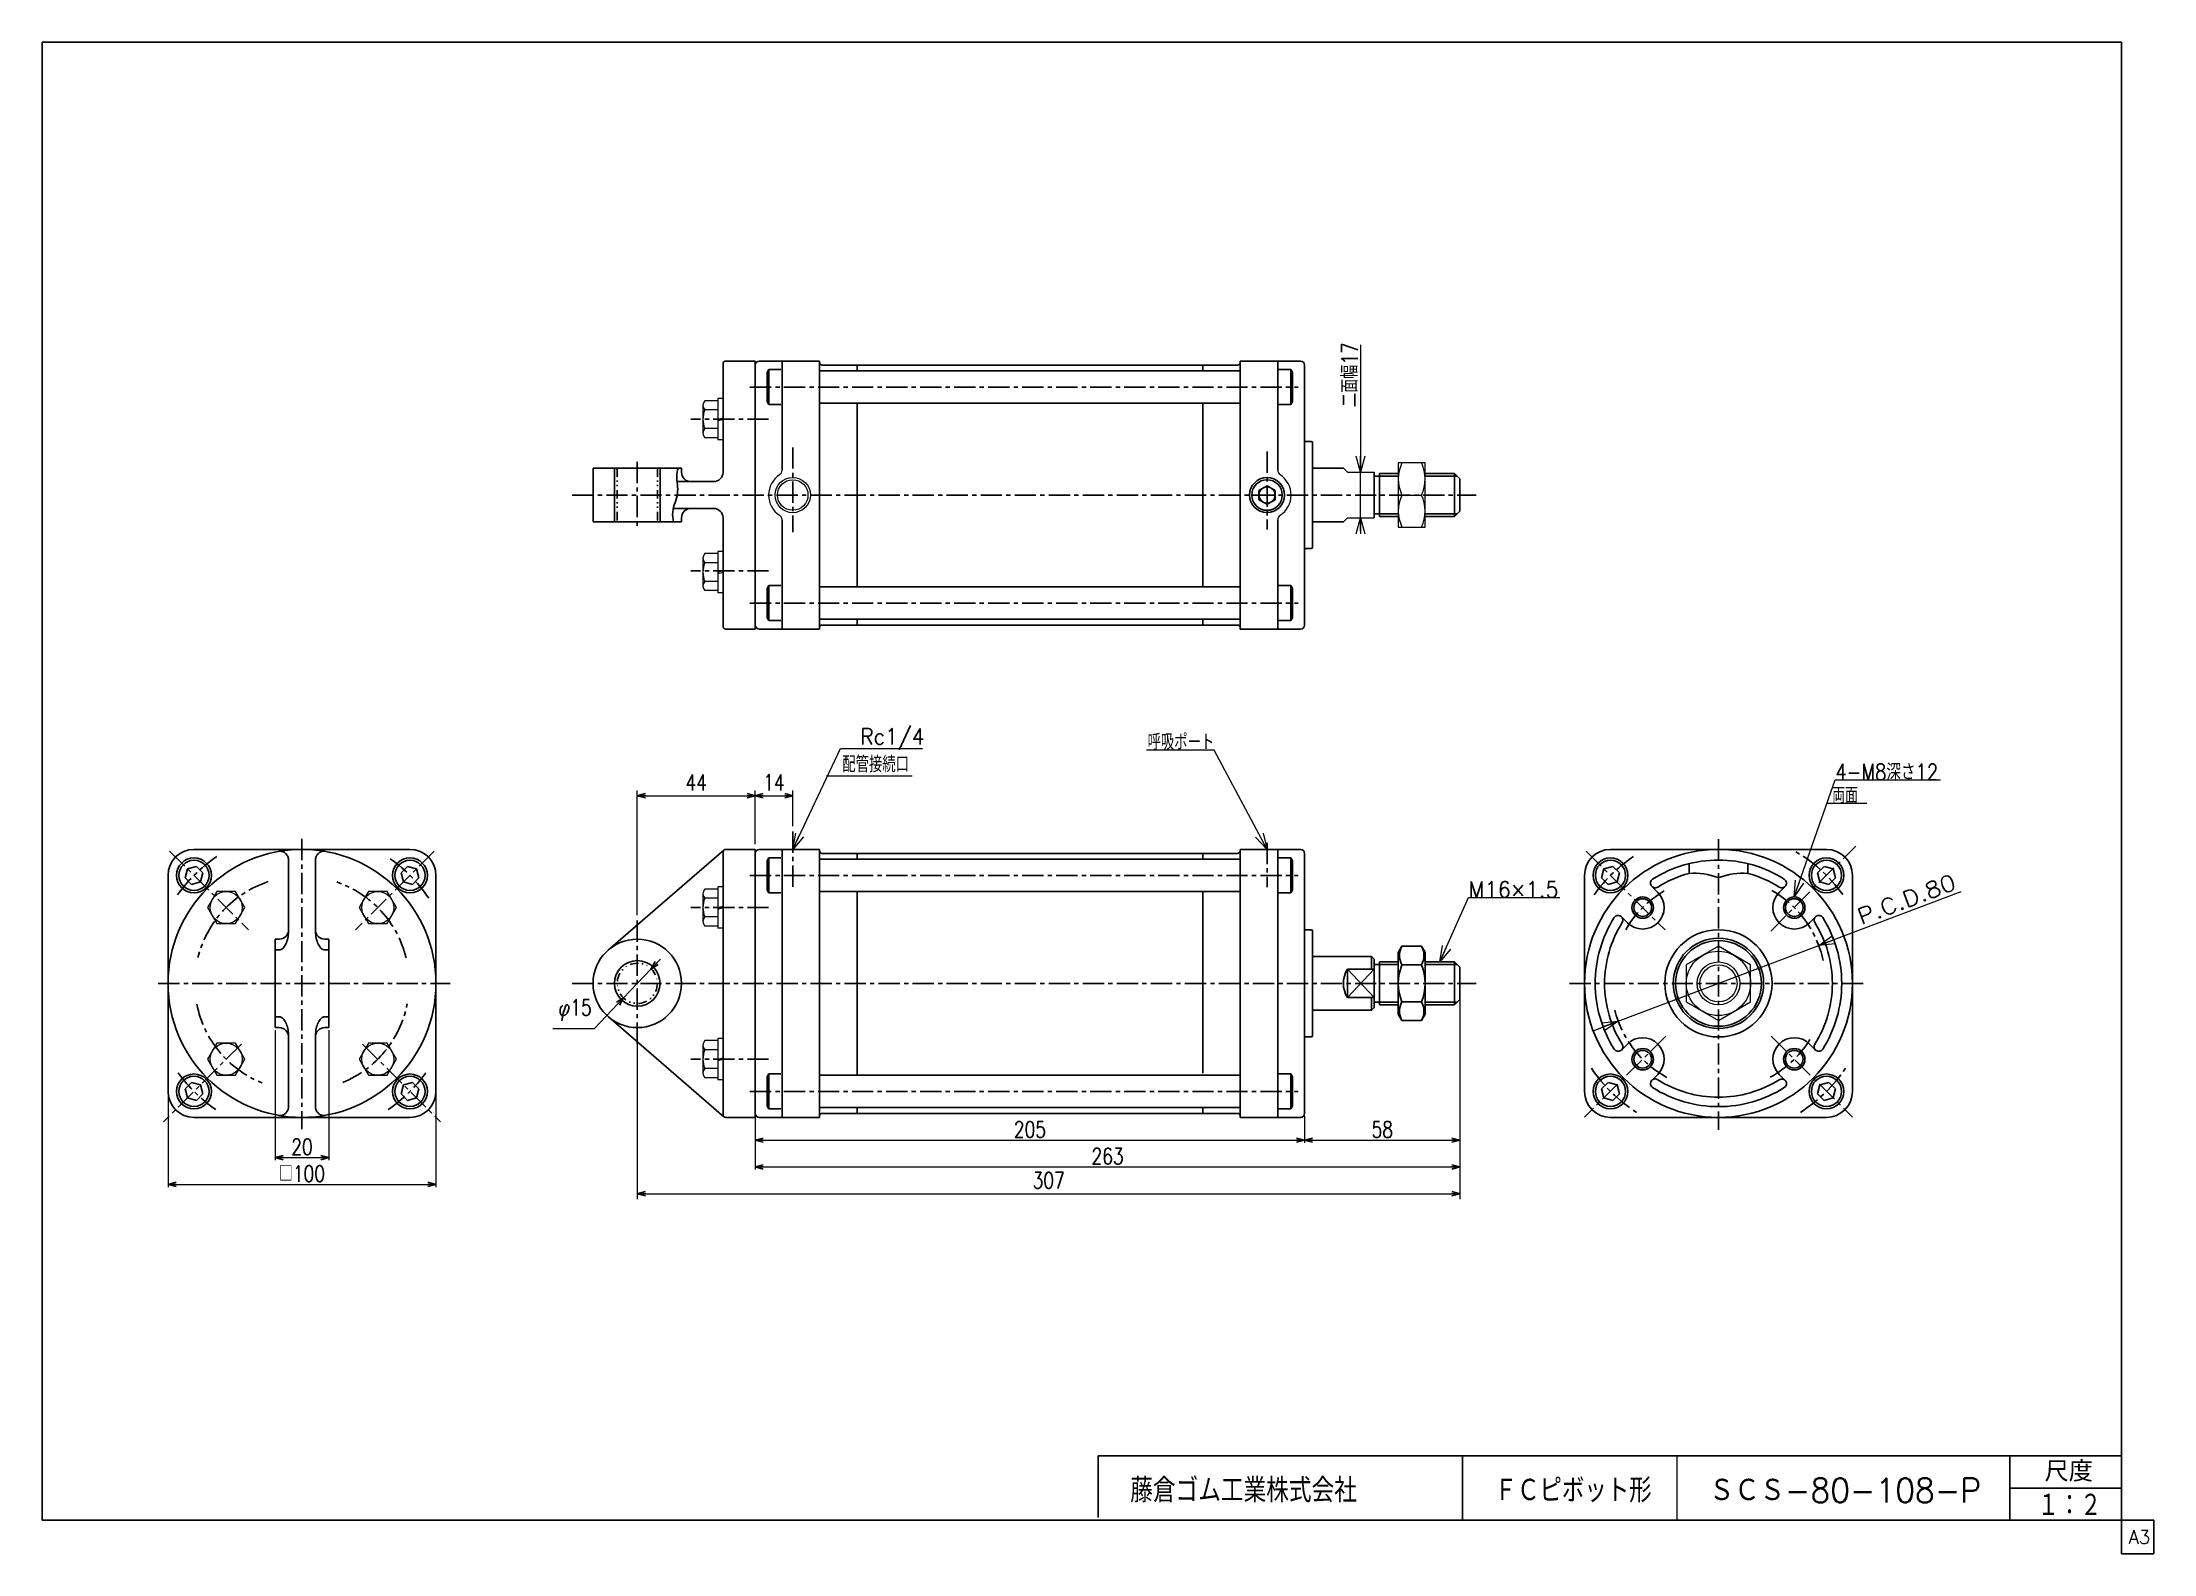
# Model space of a CAD drawing. Header units: millimetres. Extents: x -394 to 394, y -282 to 282.
import ezdxf
from ezdxf.enums import TextEntityAlignment as Align

# ---------------------------------------------------------------- set-up
doc = ezdxf.new("R2010")
doc.units = ezdxf.units.MM
doc.header["$LTSCALE"] = 0.25
doc.linetypes.add('CENTER', pattern=[50.8, 31.75, -6.35, 6.35, -6.35])
doc.linetypes.add('DIVIDE', pattern=[31.75, 12.7, -6.35, 0, -6.35, 0, -6.35])
doc.layers.add('ZUWAKU', color=7, linetype='Continuous')
doc.styles.add('dcStyle0', font='txt.shx', dxfattribs={"width": 0.777778, "bigfont": 'bigfont'})
doc.dimstyles.new('DaDimDiametricStyle', dxfattribs={"dimtxt": 6, "dimasz": 3.000002, "dimexe": 1, "dimexo": 1, "dimgap": 2.674329, "dimtad": 2, "dimtih": 1, "dimtoh": 1, "dimdsep": 46, "dimtxsty": 'dcStyle0', "dimblk1": 'OPEN30', "dimblk2": 'OPEN30', "dimsah": 1, "dimcen": 0.09, "dimclrd": 4, "dimclre": 4, "dimclrt": 4, "dimadec": 0, "dimazin": 2, "dimtfac": 1, "dimtdec": 4, "dimtmove": 0, "dimatfit": 0, "dimfxl": 1, "dimarcsym": 0})
doc.dimstyles.new('DaDimRotatedStyle', dxfattribs={"dimtxt": 6, "dimasz": 3.000002, "dimexe": 1, "dimexo": 1, "dimgap": 1, "dimtad": 3, "dimdsep": 46, "dimtxsty": 'dcStyle0', "dimblk1": 'OPEN30', "dimblk2": 'OPEN30', "dimsah": 1, "dimcen": 0.09, "dimclrd": 4, "dimclre": 4, "dimclrt": 4, "dimadec": 0, "dimazin": 2, "dimtfac": 1, "dimtdec": 4, "dimtmove": 0, "dimatfit": 0, "dimfxl": 1, "dimarcsym": 0})

msp = doc.modelspace()

# ---------------------------------------------------------------- texts
at = {"color": 4, "style": 'dcStyle0'}
for s, width, p, p2 in [('Rc1/4', 0.8, (-88.709, 19.948), (-64.709, 19.948)), ('配管接続口', 0.691667, (-95.432, 9.596), (-70.532, 9.596)), ('4-M8深さ12', 0.761905, (275.153, 6.723), (313.553, 6.723)), ('両面', 0.666667, (273.988, -1.986), (283.588, -1.986))]:
    msp.add_text(s, height=6, dxfattribs=dict(at, width=width)).set_placement(p, p2, align=Align.FIT)
at = {"color": 4, "style": 'dcStyle0', "width": 0.8}
msp.add_text('P.C.D.80', height=6, rotation=20.673938, dxfattribs=at).set_placement((284.856, -47.384), (320.783, -33.827), align=Align.FIT)
at = {"layer": 'ZUWAKU', "color": 4, "style": 'dcStyle0'}
for s, height, width, p, p2 in [('尺度', 7.6, 0.991667, (353.23, -255.06), (371.318, -255.06)), ('藤倉ゴム工業株式会社', 9, 0.783333, (12.025, -262.815), (96.625, -262.815)), ('ＦＣピボット形', 9, 0.775, (148.025, -262.815), (206.615, -262.815)), ('ＳＣＳ-80-108-P', 9, 0.895238, (228.025, -262.815), (329.545, -262.815)), ('１：２', 9, 0.733333, (350.687, -268.396), (374.447, -268.396))]:
    msp.add_text(s, height=height, dxfattribs=dict(at, width=width)).set_placement(p, p2, align=Align.FIT)
at = {"layer": 'ZUWAKU', "color": 7, "style": 'dcStyle0', "width": 0.8}
msp.add_text('A3', height=5, dxfattribs=at).set_placement((384.615, -278.25), (392.615, -278.25), align=Align.FIT)

# ---------------------------------------------------------------- blocks, each defined once
blk = doc.blocks.new('DC_GROUP_Φ80_1')
at = {"color": 4, "linetype": 'Continuous', "lineweight": 18}
for p, q in [((268.98, -55.05), (274.02, -51.43)), ((268.98, -55.05), (274.59, -52.93)), ((275.16, -54.44), (268.98, -55.05))]:
    blk.add_line(p, q, dxfattribs=at)
blk = doc.blocks.new('DC_GROUP_Φ80_2')
at = {"color": 4, "linetype": 'Continuous', "lineweight": 18}
for p, q in [((187.95, -83.91), (194.13, -83.29)), ((194.13, -83.29), (188.52, -85.41)), ((194.13, -83.29), (189.08, -86.92))]:
    blk.add_line(p, q, dxfattribs=at)
blk = doc.blocks.new('DC_GROUP_Φ80_3')
at = {"color": 4, "linetype": 'Continuous', "lineweight": 18}
for p, q in [((259.84, -36.89), (260.31, -30.69)), ((259.84, -36.89), (261.83, -31.23)), ((263.34, -31.76), (259.84, -36.89))]:
    blk.add_line(p, q, dxfattribs=at)
blk = doc.blocks.new('DC_GROUP_Φ80_4')
at = {"color": 4, "linetype": 'Continuous', "lineweight": 18}
for p, q in [((-113.92, -19.17), (-112.8, -13.06)), ((-113.92, -19.17), (-111.35, -13.75)), ((-109.9, -14.44), (-113.92, -19.17))]:
    blk.add_line(p, q, dxfattribs=at)
blk = doc.blocks.new('DC_GROUP_Φ80_5')
at = {"color": 4, "linetype": 'Continuous', "lineweight": 25}
for p, q in [((113.44, -55.32), (112.08, -57.67)), ((112.08, -57.67), (112.08, -80.67)), ((117.08, -55.32), (113.44, -55.32)), ((117.08, -62.24), (113.44, -62.24)), ((117.08, -76.1), (113.44, -76.1)), ((113.44, -83.03), (112.08, -80.67)), ((117.08, -83.03), (113.44, -83.03))]:
    blk.add_line(p, q, dxfattribs=at)
for centre, radius, start, end in [((130.4, -69.17), 18.32, 157.78075, 202.21925), ((119.44, -58.78), 6.93, 150.00001, 209.99999), ((119.44, -79.56), 6.93, 150.00001, 209.99999)]:
    blk.add_arc(centre, radius, start, end, dxfattribs=at)
blk = doc.blocks.new('DC_GROUP_Φ80_6')
at = {"color": 4, "linetype": 'Continuous', "lineweight": 25}
for p, q in [((117.08, -55.32), (120.72, -55.32)), ((117.08, -62.24), (120.72, -62.24)), ((120.72, -55.32), (122.08, -57.67)), ((122.08, -80.67), (122.08, -57.67)), ((117.08, -76.1), (120.72, -76.1)), ((117.08, -83.03), (120.72, -83.03)), ((120.72, -83.03), (122.08, -80.67))]:
    blk.add_line(p, q, dxfattribs=at)
for centre, radius, start, end in [((114.72, -58.78), 6.93, 330.00001, 29.99999), ((103.75, -69.17), 18.32, 337.78075, 22.21925), ((114.72, -79.56), 6.93, 330.00001, 29.99999)]:
    blk.add_arc(centre, radius, start, end, dxfattribs=at)
blk = doc.blocks.new('DC_GROUP_Φ80_8')
at = {"color": 4, "linetype": 'Continuous', "lineweight": 18}
for p, q in [((127.58, -61.17), (128.55, -55.04)), ((127.58, -61.17), (130.02, -55.69)), ((131.49, -56.35), (127.58, -61.17))]:
    blk.add_line(p, q, dxfattribs=at)
blk = doc.blocks.new('DC_GROUP_Φ80_7')
at = {"color": 4, "linetype": 'Continuous', "lineweight": 13}
for p, q in [((127.58, -61.17), (138.3, -37.13)), ((138.3, -37.13), (172.29, -37.13))]:
    blk.add_line(p, q, dxfattribs=at)
at = {"linetype": 'Continuous'}
blk.add_blockref('DC_GROUP_Φ80_8', (0, 0), dxfattribs=at)
at = {"color": 4, "style": 'dcStyle0', "width": 0.777778}
blk.add_text('M16×1.5', height=6, dxfattribs=at).set_placement((138.3, -37.13), (171.9, -37.13), align=Align.FIT)
blk = doc.blocks.new('DC_GROUP_Φ80_9')
at = {"color": 4, "linetype": 'Continuous', "lineweight": 25}
for p, q in [((188.8, -26.42), (187.9, -29.77)), ((187.9, -29.77), (190.35, -32.22)), ((192.14, -25.53), (188.8, -26.42)), ((190.35, -32.22), (193.7, -31.32)), ((194.59, -27.98), (192.14, -25.53)), ((193.7, -31.32), (194.59, -27.98))]:
    blk.add_line(p, q, dxfattribs=at)
for radius in [6.5, 5.63]:
    blk.add_circle((191.25, -28.87), radius, dxfattribs=at)
blk = doc.blocks.new('DC_GROUP_Φ80_10')
at = {"color": 4, "linetype": 'Continuous', "lineweight": 25}
for p, q in [((270.96, -25.52), (268.51, -27.97)), ((268.51, -27.97), (269.41, -31.32)), ((269.41, -31.32), (272.75, -32.22)), ((274.31, -26.42), (270.96, -25.52)), ((272.75, -32.22), (275.2, -29.77)), ((275.2, -29.77), (274.31, -26.42))]:
    blk.add_line(p, q, dxfattribs=at)
for radius in [6.5, 5.63]:
    blk.add_circle((271.86, -28.87), radius, dxfattribs=at)
blk = doc.blocks.new('DC_GROUP_Φ80_11')
at = {"color": 4, "linetype": 'Continuous', "lineweight": 25}
for p, q in [((269.41, -107.03), (268.52, -110.37)), ((272.76, -106.13), (269.41, -107.03)), ((275.21, -108.58), (272.76, -106.13)), ((274.31, -111.93), (275.21, -108.58)), ((268.52, -110.37), (270.97, -112.82)), ((270.97, -112.82), (274.31, -111.93))]:
    blk.add_line(p, q, dxfattribs=at)
for radius in [6.5, 5.63]:
    blk.add_circle((271.86, -109.48), radius, dxfattribs=at)
blk = doc.blocks.new('DC_GROUP_Φ80_12')
at = {"color": 4, "linetype": 'Continuous', "lineweight": 13}
for p, q in [((231.55, -55.32), (219.55, -62.24)), ((219.55, -62.24), (219.55, -76.1)), ((243.55, -62.24), (231.55, -55.32)), ((243.55, -76.1), (243.55, -62.24)), ((219.55, -76.1), (231.55, -83.03)), ((231.55, -83.03), (243.55, -76.1))]:
    blk.add_line(p, q, dxfattribs=at)
for radius in [12, 8, 6.92]:
    blk.add_circle((231.55, -69.17), radius, dxfattribs=at)
blk = doc.blocks.new('DC_GROUP_Φ80_13')
at = {"color": 4, "linetype": 'Continuous', "lineweight": 13}
for p, q in [((122.08, 125.05), (112.08, 125.05)), ((112.08, 125.05), (112.08, 101.05)), ((122.08, 101.05), (122.08, 125.05)), ((113.43, 113.05), (120.72, 113.05)), ((112.08, 101.05), (122.08, 101.05))]:
    blk.add_line(p, q, dxfattribs=at)
for centre, start, end in [((125.96, 119.05), 154.41023, 205.58977), ((108.19, 119.05), 334.41023, 25.58977), ((125.96, 107.05), 154.41023, 205.58977), ((108.19, 107.05), 334.41023, 25.58977)]:
    blk.add_arc(centre, 13.89, start, end, dxfattribs=at)
blk = doc.blocks.new('DC_GROUP_Φ80_15')
at = {"color": 4, "linetype": 'Continuous', "lineweight": 18}
for p, q in [((97.92, 121.55), (96.31, 127.55)), ((99.53, 127.55), (97.92, 121.55)), ((97.92, 121.55), (97.92, 127.55))]:
    blk.add_line(p, q, dxfattribs=at)
blk = doc.blocks.new('DC_GROUP_Φ80_16')
at = {"color": 4, "linetype": 'Continuous', "lineweight": 18}
for p, q in [((96.31, 98.55), (97.92, 104.55)), ((97.92, 104.55), (99.53, 98.55)), ((97.92, 104.55), (97.92, 98.55))]:
    blk.add_line(p, q, dxfattribs=at)
blk = doc.blocks.new('DC_GROUP_Φ80_14')
at = {"color": 4, "linetype": 'Continuous', "lineweight": 13}
for p, q in [((97.92, 169.07), (97.92, 121.55)), ((97.92, 104.55), (97.92, 121.55)), ((97.92, 99.55), (97.92, 104.55))]:
    blk.add_line(p, q, dxfattribs=at)
at = {"linetype": 'Continuous'}
for name in ['DC_GROUP_Φ80_15', 'DC_GROUP_Φ80_16']:
    blk.add_blockref(name, (0, 0), dxfattribs=at)
at = {"color": 4, "style": 'dcStyle0', "width": 0.714286}
blk.add_text('二面幅17', height=6, rotation=90, dxfattribs=at).set_placement((96.92, 145.9), (96.92, 169.9), align=Align.FIT)
blk = doc.blocks.new('DC_GROUP_Φ80_17')
at = {"color": 4, "linetype": 'Continuous', "lineweight": 25}
for p, q in [((-339.81, -26.42), (-340.71, -29.77)), ((-340.71, -29.77), (-338.26, -32.22)), ((-336.47, -25.53), (-339.81, -26.42)), ((-338.26, -32.22), (-334.91, -31.32)), ((-334.02, -27.98), (-336.47, -25.53)), ((-334.91, -31.32), (-334.02, -27.98))]:
    blk.add_line(p, q, dxfattribs=at)
for radius in [6.5, 5.63]:
    blk.add_circle((-337.36, -28.87), radius, dxfattribs=at)
blk = doc.blocks.new('DC_GROUP_Φ80_18')
at = {"color": 4, "linetype": 'Continuous', "lineweight": 25}
for p, q in [((-260.11, -27.98), (-257.66, -25.53)), ((-259.21, -31.32), (-260.11, -27.98)), ((-255.87, -32.22), (-259.21, -31.32)), ((-257.66, -25.53), (-254.31, -26.42)), ((-253.42, -29.77), (-255.87, -32.22)), ((-254.31, -26.42), (-253.42, -29.77))]:
    blk.add_line(p, q, dxfattribs=at)
for radius in [6.5, 5.63]:
    blk.add_circle((-256.76, -28.87), radius, dxfattribs=at)
blk = doc.blocks.new('DC_GROUP_Φ80_19')
at = {"color": 4, "linetype": 'Continuous', "lineweight": 25}
for p, q in [((-338.26, -106.13), (-340.71, -108.58)), ((-340.71, -108.58), (-339.82, -111.93)), ((-334.92, -107.03), (-338.26, -106.13)), ((-334.02, -110.37), (-334.92, -107.03)), ((-339.82, -111.93), (-336.47, -112.82)), ((-336.47, -112.82), (-334.02, -110.37))]:
    blk.add_line(p, q, dxfattribs=at)
for radius in [6.5, 5.63]:
    blk.add_circle((-337.37, -109.48), radius, dxfattribs=at)
blk = doc.blocks.new('DC_GROUP_Φ80_20')
at = {"color": 4, "linetype": 'Continuous', "lineweight": 25}
for p, q in [((-260.1, -110.37), (-259.21, -107.03)), ((-259.21, -107.03), (-255.86, -106.13)), ((-255.86, -106.13), (-253.41, -108.58)), ((-253.41, -108.58), (-254.31, -111.93)), ((-257.65, -112.82), (-260.1, -110.37)), ((-254.31, -111.93), (-257.65, -112.82))]:
    blk.add_line(p, q, dxfattribs=at)
for radius in [6.5, 5.63]:
    blk.add_circle((-256.76, -109.48), radius, dxfattribs=at)
blk = doc.blocks.new('DC_GROUP_Φ80_21')
at = {"color": 4, "linetype": 'Continuous', "lineweight": 25}
for p, q in [((-303.55, -55.33), (-303.31, -54.93)), ((-303.31, -54.93), (-303.09, -54.49)), ((-303.09, -54.49), (-302.88, -54)), ((-302.88, -54), (-302.7, -53.48)), ((-302.7, -53.48), (-302.53, -52.93)), ((-302.53, -52.93), (-302.39, -52.35)), ((-302.39, -52.35), (-302.27, -51.74)), ((-302.27, -51.74), (-302.18, -51.12)), ((-302.18, -51.12), (-302.12, -50.48)), ((-302.12, -50.48), (-302.08, -49.83)), ((-302.08, -49.83), (-302.06, -49.17)), ((-305.56, -56.69), (-305.26, -56.66)), ((-305.26, -56.66), (-304.95, -56.57)), ((-304.95, -56.57), (-304.66, -56.43)), ((-304.66, -56.43), (-304.37, -56.23)), ((-304.37, -56.23), (-304.08, -55.98)), ((-304.08, -55.98), (-303.81, -55.68)), ((-303.81, -55.68), (-303.55, -55.33))]:
    blk.add_line(p, q, dxfattribs=at)
blk = doc.blocks.new('DC_GROUP_Φ80_22')
at = {"color": 4, "linetype": 'Continuous', "lineweight": 25}
for p, q in [((-303.88, -118.16), (-304.12, -118.27)), ((-303.65, -118.03), (-303.88, -118.16)), ((-303.42, -117.87), (-303.65, -118.03)), ((-303.21, -117.69), (-303.42, -117.87)), ((-303.02, -117.49), (-303.21, -117.69)), ((-302.83, -117.27), (-303.02, -117.49)), ((-302.67, -117.04), (-302.83, -117.27)), ((-302.52, -116.79), (-302.67, -117.04)), ((-302.39, -116.53), (-302.52, -116.79)), ((-302.28, -116.26), (-302.39, -116.53)), ((-302.19, -115.98), (-302.28, -116.26)), ((-302.12, -115.69), (-302.19, -115.98)), ((-302.08, -115.4), (-302.12, -115.69)), ((-302.06, -115.2), (-302.08, -115.4)), ((-305.39, -118.47), (-305.56, -118.44)), ((-305.13, -118.48), (-305.39, -118.47)), ((-304.88, -118.47), (-305.13, -118.48)), ((-304.62, -118.43), (-304.88, -118.47)), ((-304.37, -118.36), (-304.62, -118.43)), ((-304.12, -118.27), (-304.37, -118.36))]:
    blk.add_line(p, q, dxfattribs=at)
blk = doc.blocks.new('DC_GROUP_Φ80_23')
at = {"color": 4, "linetype": 'Continuous', "lineweight": 25}
for p, q in [((-305.56, -81.66), (-305.26, -81.69)), ((-305.26, -81.69), (-304.95, -81.77)), ((-304.95, -81.77), (-304.66, -81.91)), ((-304.66, -81.91), (-304.37, -82.11)), ((-304.37, -82.11), (-304.08, -82.36)), ((-304.08, -82.36), (-303.81, -82.66)), ((-303.81, -82.66), (-303.55, -83.02)), ((-303.55, -83.02), (-303.31, -83.42)), ((-303.31, -83.42), (-303.09, -83.86)), ((-303.09, -83.86), (-302.88, -84.34)), ((-302.88, -84.34), (-302.7, -84.86)), ((-302.7, -84.86), (-302.53, -85.41)), ((-302.53, -85.41), (-302.39, -86)), ((-302.39, -86), (-302.27, -86.6)), ((-302.27, -86.6), (-302.18, -87.23)), ((-302.18, -87.23), (-302.12, -87.87)), ((-302.12, -87.87), (-302.08, -88.52)), ((-302.08, -88.52), (-302.06, -89.17))]:
    blk.add_line(p, q, dxfattribs=at)
blk = doc.blocks.new('DC_GROUP_Φ80_24')
at = {"color": 4, "linetype": 'Continuous', "lineweight": 25}
for p, q in [((-292.05, -49.83), (-292.06, -49.17)), ((-292.01, -50.48), (-292.05, -49.83)), ((-291.94, -51.12), (-292.01, -50.48)), ((-291.85, -51.74), (-291.94, -51.12)), ((-291.73, -52.35), (-291.85, -51.74)), ((-291.59, -52.93), (-291.73, -52.35)), ((-291.43, -53.48), (-291.59, -52.93)), ((-291.24, -54), (-291.43, -53.48)), ((-291.04, -54.49), (-291.24, -54)), ((-290.81, -54.93), (-291.04, -54.49)), ((-290.57, -55.33), (-290.81, -54.93)), ((-290.31, -55.68), (-290.57, -55.33)), ((-290.04, -55.98), (-290.31, -55.68)), ((-289.76, -56.23), (-290.04, -55.98)), ((-289.47, -56.43), (-289.76, -56.23)), ((-289.17, -56.57), (-289.47, -56.43)), ((-288.87, -56.66), (-289.17, -56.57)), ((-288.56, -56.69), (-288.87, -56.66))]:
    blk.add_line(p, q, dxfattribs=at)
blk = doc.blocks.new('DC_GROUP_Φ80_25')
at = {"color": 4, "linetype": 'Continuous', "lineweight": 25}
for p, q in [((-292.06, -115.2), (-292.05, -115.4)), ((-292.05, -115.4), (-292, -115.69)), ((-292, -115.69), (-291.93, -115.98)), ((-291.93, -115.98), (-291.84, -116.26)), ((-291.84, -116.26), (-291.73, -116.53)), ((-291.73, -116.53), (-291.6, -116.79)), ((-291.6, -116.79), (-291.46, -117.04)), ((-291.46, -117.04), (-291.29, -117.27)), ((-291.29, -117.27), (-291.11, -117.49)), ((-291.11, -117.49), (-290.91, -117.69)), ((-290.91, -117.69), (-290.7, -117.87)), ((-290.7, -117.87), (-290.48, -118.03)), ((-290.48, -118.03), (-290.24, -118.16)), ((-290.24, -118.16), (-290, -118.27)), ((-290, -118.27), (-289.76, -118.36)), ((-289.76, -118.36), (-289.5, -118.43)), ((-289.5, -118.43), (-289.25, -118.47)), ((-289.25, -118.47), (-288.99, -118.48)), ((-288.99, -118.48), (-288.74, -118.47)), ((-288.74, -118.47), (-288.56, -118.44))]:
    blk.add_line(p, q, dxfattribs=at)
blk = doc.blocks.new('DC_GROUP_Φ80_26')
at = {"color": 4, "linetype": 'Continuous', "lineweight": 25}
for p, q in [((-291.85, -86.6), (-291.94, -87.23)), ((-291.73, -86), (-291.85, -86.6)), ((-291.59, -85.41), (-291.73, -86)), ((-291.43, -84.86), (-291.59, -85.41)), ((-291.24, -84.34), (-291.43, -84.86)), ((-291.04, -83.86), (-291.24, -84.34)), ((-290.81, -83.42), (-291.04, -83.86)), ((-290.57, -83.02), (-290.81, -83.42)), ((-290.31, -82.66), (-290.57, -83.02)), ((-290.04, -82.36), (-290.31, -82.66)), ((-289.76, -82.11), (-290.04, -82.36)), ((-289.47, -81.91), (-289.76, -82.11)), ((-289.17, -81.77), (-289.47, -81.91)), ((-288.87, -81.69), (-289.17, -81.77)), ((-288.56, -81.66), (-288.87, -81.69)), ((-292.05, -88.52), (-292.06, -89.17)), ((-292.01, -87.87), (-292.05, -88.52)), ((-291.94, -87.23), (-292.01, -87.87))]:
    blk.add_line(p, q, dxfattribs=at)
blk = doc.blocks.new('DC_GROUP_Φ80_27')
at = {"color": 4, "linetype": 'Continuous', "lineweight": 25}
for p, q in [((-305.39, -19.88), (-305.56, -19.9)), ((-305.13, -19.87), (-305.39, -19.88)), ((-304.88, -19.88), (-305.13, -19.87)), ((-304.62, -19.92), (-304.88, -19.88)), ((-304.37, -19.98), (-304.62, -19.92)), ((-304.12, -20.07), (-304.37, -19.98)), ((-303.88, -20.18), (-304.12, -20.07)), ((-303.65, -20.32), (-303.88, -20.18)), ((-303.42, -20.48), (-303.65, -20.32)), ((-303.21, -20.66), (-303.42, -20.48)), ((-303.02, -20.86), (-303.21, -20.66)), ((-302.83, -21.07), (-303.02, -20.86)), ((-302.67, -21.31), (-302.83, -21.07)), ((-302.52, -21.55), (-302.67, -21.31)), ((-302.39, -21.82), (-302.52, -21.55)), ((-302.28, -22.09), (-302.39, -21.82)), ((-302.19, -22.37), (-302.28, -22.09)), ((-302.12, -22.66), (-302.19, -22.37)), ((-302.08, -22.95), (-302.12, -22.66)), ((-302.06, -23.15), (-302.08, -22.95))]:
    blk.add_line(p, q, dxfattribs=at)
blk = doc.blocks.new('DC_GROUP_Φ80_28')
at = {"color": 4, "linetype": 'Continuous', "lineweight": 25}
for p, q in [((-292.06, -23.15), (-292.05, -22.95)), ((-292.05, -22.95), (-292, -22.66)), ((-292, -22.66), (-291.93, -22.37)), ((-291.93, -22.37), (-291.84, -22.09)), ((-291.84, -22.09), (-291.73, -21.82)), ((-291.73, -21.82), (-291.6, -21.55)), ((-291.6, -21.55), (-291.46, -21.31)), ((-291.46, -21.31), (-291.29, -21.07)), ((-291.29, -21.07), (-291.11, -20.86)), ((-291.11, -20.86), (-290.91, -20.66)), ((-290.91, -20.66), (-290.7, -20.48)), ((-290.7, -20.48), (-290.48, -20.32)), ((-290.48, -20.32), (-290.24, -20.18)), ((-290.24, -20.18), (-290, -20.07)), ((-290, -20.07), (-289.76, -19.98)), ((-289.76, -19.98), (-289.5, -19.92)), ((-289.5, -19.92), (-289.25, -19.88)), ((-289.25, -19.88), (-288.99, -19.87)), ((-288.99, -19.87), (-288.74, -19.88)), ((-288.74, -19.88), (-288.56, -19.9))]:
    blk.add_line(p, q, dxfattribs=at)
blk = doc.blocks.new('DC_GROUP_Φ80_29')
at = {"color": 4, "linetype": 'Continuous', "lineweight": 13}
for p, q in [((-328.81, -34.89), (-332.27, -40.89)), ((-321.88, -34.89), (-328.81, -34.89)), ((-318.42, -40.89), (-321.88, -34.89)), ((-332.27, -40.89), (-328.81, -46.89)), ((-328.81, -46.89), (-321.88, -46.89)), ((-321.88, -46.89), (-318.42, -40.89))]:
    blk.add_line(p, q, dxfattribs=at)
blk.add_circle((-325.35, -40.89), 6, dxfattribs=at)
blk = doc.blocks.new('DC_GROUP_Φ80_30')
at = {"color": 4, "linetype": 'Continuous', "lineweight": 13}
for p, q in [((-272.24, -34.89), (-275.71, -40.89)), ((-265.31, -34.89), (-272.24, -34.89)), ((-261.85, -40.89), (-265.31, -34.89)), ((-275.71, -40.89), (-272.24, -46.89)), ((-272.24, -46.89), (-265.31, -46.89)), ((-265.31, -46.89), (-261.85, -40.89))]:
    blk.add_line(p, q, dxfattribs=at)
blk.add_circle((-268.78, -40.89), 6, dxfattribs=at)
blk = doc.blocks.new('DC_GROUP_Φ80_31')
at = {"color": 4, "linetype": 'Continuous', "lineweight": 13}
for p, q in [((-272.24, -91.46), (-275.71, -97.46)), ((-265.31, -91.46), (-272.24, -91.46)), ((-261.85, -97.46), (-265.31, -91.46)), ((-275.71, -97.46), (-272.24, -103.46)), ((-265.31, -103.46), (-261.85, -97.46)), ((-272.24, -103.46), (-265.31, -103.46))]:
    blk.add_line(p, q, dxfattribs=at)
blk.add_circle((-268.78, -97.46), 6, dxfattribs=at)
blk = doc.blocks.new('DC_GROUP_Φ80_32')
at = {"color": 4, "linetype": 'Continuous', "lineweight": 13}
for p, q in [((-328.81, -91.46), (-332.27, -97.46)), ((-321.88, -91.46), (-328.81, -91.46)), ((-318.42, -97.46), (-321.88, -91.46)), ((-332.27, -97.46), (-328.81, -103.46)), ((-321.88, -103.46), (-318.42, -97.46)), ((-328.81, -103.46), (-321.88, -103.46))]:
    blk.add_line(p, q, dxfattribs=at)
blk.add_circle((-325.35, -97.46), 6, dxfattribs=at)
blk = doc.blocks.new('DC_GROUP_Φ80_33')
at = {"color": 4, "linetype": 'Continuous', "lineweight": 13}
for p, q in [((-147.42, -92.26), (-147.42, -102.65)), ((-141.92, -90.52), (-146.74, -90.52)), ((-141.92, -93.99), (-146.74, -93.99)), ((-139.92, -89.75), (-141.92, -89.75)), ((-141.92, -89.75), (-141.92, -105.15)), ((-139.92, -89.75), (-139.92, -105.15)), ((-141.92, -100.92), (-146.74, -100.92)), ((-141.92, -97.45), (-139.92, -96.92)), ((-141.92, -97.99), (-139.92, -97.45)), ((-141.92, -104.38), (-146.74, -104.38)), ((-139.92, -105.15), (-141.92, -105.15))]:
    blk.add_line(p, q, dxfattribs=at)
for centre, radius, start, end in [((-144.88, -92.26), 2.55, 137.11671, 222.88329), ((-138.26, -97.45), 9.16, 157.78069, 202.21931), ((-144.88, -102.65), 2.55, 137.11671, 222.88329)]:
    blk.add_arc(centre, radius, start, end, dxfattribs=at)
blk = doc.blocks.new('DC_GROUP_Φ80_34')
at = {"color": 4, "linetype": 'Continuous', "lineweight": 13}
for p, q in [((-147.42, -35.7), (-147.42, -46.09)), ((-141.92, -33.96), (-146.74, -33.96)), ((-141.92, -37.43), (-146.74, -37.43)), ((-139.92, -33.19), (-141.92, -33.19)), ((-141.92, -33.19), (-141.92, -48.59)), ((-139.92, -33.19), (-139.92, -48.59)), ((-141.92, -44.36), (-146.74, -44.36)), ((-141.92, -40.89), (-139.92, -40.36)), ((-141.92, -41.43), (-139.92, -40.89)), ((-141.92, -47.82), (-146.74, -47.82)), ((-139.92, -48.59), (-141.92, -48.59))]:
    blk.add_line(p, q, dxfattribs=at)
for centre, radius, start, end in [((-144.88, -35.7), 2.55, 137.11671, 222.88329), ((-138.26, -40.89), 9.16, 157.78069, 202.21931), ((-144.88, -46.09), 2.55, 137.11671, 222.88329)]:
    blk.add_arc(centre, radius, start, end, dxfattribs=at)
blk = doc.blocks.new('DC_GROUP_Φ80_35')
at = {"color": 4, "linetype": 'Continuous', "lineweight": 13}
for p, q in [((-147.42, 89.49), (-147.42, 79.1)), ((-141.92, 91.22), (-146.74, 91.22)), ((-141.92, 87.76), (-146.74, 87.76)), ((-139.92, 92), (-141.92, 92)), ((-141.92, 92), (-141.92, 76.6)), ((-139.92, 92), (-139.92, 76.6)), ((-141.92, 80.83), (-146.74, 80.83)), ((-141.92, 84.3), (-139.92, 84.83)), ((-141.92, 83.76), (-139.92, 84.3)), ((-141.92, 77.37), (-146.74, 77.37)), ((-139.92, 76.6), (-141.92, 76.6))]:
    blk.add_line(p, q, dxfattribs=at)
for centre, radius, start, end in [((-144.88, 89.49), 2.55, 137.11671, 222.88329), ((-138.26, 84.3), 9.16, 157.78069, 202.21931), ((-144.88, 79.1), 2.55, 137.11671, 222.88329)]:
    blk.add_arc(centre, radius, start, end, dxfattribs=at)
blk = doc.blocks.new('DC_GROUP_Φ80_36')
at = {"color": 4, "linetype": 'Continuous', "lineweight": 13}
for p, q in [((-147.42, 146.52), (-147.42, 136.13)), ((-141.92, 148.25), (-146.74, 148.25)), ((-141.92, 144.79), (-146.74, 144.79)), ((-139.92, 149.03), (-141.92, 149.03)), ((-141.92, 149.03), (-141.92, 133.63)), ((-141.92, 141.33), (-139.92, 141.86)), ((-139.92, 149.03), (-139.92, 133.63)), ((-141.92, 137.86), (-146.74, 137.86)), ((-141.92, 134.4), (-146.74, 134.4)), ((-141.92, 140.79), (-139.92, 141.33)), ((-139.92, 133.63), (-141.92, 133.63))]:
    blk.add_line(p, q, dxfattribs=at)
for centre, radius, start, end in [((-144.88, 146.52), 2.55, 137.11671, 222.88329), ((-138.26, 141.33), 9.16, 157.78069, 202.21931), ((-144.88, 136.13), 2.55, 137.11671, 222.88329)]:
    blk.add_arc(centre, radius, start, end, dxfattribs=at)
blk = doc.blocks.new('DC_GROUP_Φ80_38')
at = {"color": 4, "linetype": 'Continuous', "lineweight": 18}
for p, q in [((63.08, -19.17), (58.83, -14.64)), ((63.08, -19.17), (60.25, -13.88)), ((61.67, -13.12), (63.08, -19.17))]:
    blk.add_line(p, q, dxfattribs=at)
blk = doc.blocks.new('DC_GROUP_Φ80_37')
at = {"color": 4, "linetype": 'Continuous', "lineweight": 13}
for p, q in [((43.29, 17.89), (18.09, 17.89)), ((63.08, -19.17), (43.29, 17.89))]:
    blk.add_line(p, q, dxfattribs=at)
at = {"linetype": 'Continuous'}
blk.add_blockref('DC_GROUP_Φ80_38', (0, 0), dxfattribs=at)
at = {"color": 4, "style": 'dcStyle0', "width": 0.691667}
blk.add_text('呼吸ポート', height=6, dxfattribs=at).set_placement((18.49, 17.89), (43.39, 17.89), align=Align.FIT)
blk = doc.blocks.new('DC_GROUP_Φ80_39')
at = {"color": 4, "linetype": 'Continuous', "lineweight": 25}
for p, q in [((187.9, -108.58), (190.35, -106.13)), ((188.8, -111.93), (187.9, -108.58)), ((190.35, -106.13), (193.7, -107.03)), ((193.7, -107.03), (194.59, -110.37)), ((192.14, -112.82), (188.8, -111.93)), ((194.59, -110.37), (192.14, -112.82))]:
    blk.add_line(p, q, dxfattribs=at)
for radius in [6.5, 5.63]:
    blk.add_circle((191.25, -109.48), radius, dxfattribs=at)
blk = doc.blocks.new('_OPEN30')
at = {"color": 0, "linetype": 'ByBlock', "lineweight": -2}
for p, q in [((-1, 0.267949), (0, 0)), ((0, 0), (-1, -0.267949)), ((0, 0), (-1, 0))]:
    blk.add_line(p, q, dxfattribs=at)
blk = doc.blocks.new('*D40')
at = {"color": 4, "linetype": 'Continuous', "lineweight": 13}
for p, q in [((-127.92, -118.67), (-127.92, -128.67)), ((77.08, -118.67), (77.08, -128.67)), ((-127.92, -127.67), (77.08, -127.67))]:
    blk.add_line(p, q, dxfattribs=at)
at = {"color": 4, "xscale": 3.000002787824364, "yscale": 2.999989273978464}
for p, rotation in [((-127.92, -127.67), 180), ((77.08, -127.67), 360)]:
    blk.add_blockref('_OPEN30', p, dxfattribs=dict(at, rotation=rotation))
at = {"color": 4, "insert": (-25.42, -126.67), "char_height": 6, "width": 24.375, "attachment_point": 8, "style": 'dcStyle0'}
blk.add_mtext('\\T1.00;205', dxfattribs=at)
blk = doc.blocks.new('*D41')
at = {"color": 4, "linetype": 'Continuous', "lineweight": 13}
for p, q in [((135.08, -76.17), (135.08, -128.67)), ((77.08, -118.67), (77.08, -128.67)), ((77.08, -127.67), (135.08, -127.67))]:
    blk.add_line(p, q, dxfattribs=at)
at = {"color": 4, "xscale": 3.000002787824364, "yscale": 2.999989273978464}
for p, rotation in [((77.08, -127.67), 180), ((135.08, -127.67), 360)]:
    blk.add_blockref('_OPEN30', p, dxfattribs=dict(at, rotation=rotation))
at = {"color": 4, "insert": (106.08, -126.67), "char_height": 6, "width": 18.75, "attachment_point": 8, "style": 'dcStyle0'}
blk.add_mtext('\\T1.00;58', dxfattribs=at)
blk = doc.blocks.new('*D42')
at = {"color": 4, "linetype": 'Continuous', "lineweight": 13}
for p, q in [((135.08, -76.17), (135.08, -138.67)), ((-127.92, -118.67), (-127.92, -138.67)), ((-127.92, -137.67), (135.08, -137.67))]:
    blk.add_line(p, q, dxfattribs=at)
at = {"color": 4, "xscale": 3.000002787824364, "yscale": 2.999989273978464}
for p, rotation in [((-127.92, -137.67), 180), ((135.08, -137.67), 360)]:
    blk.add_blockref('_OPEN30', p, dxfattribs=dict(at, rotation=rotation))
at = {"color": 4, "insert": (3.58, -136.67), "char_height": 6, "width": 24.375, "attachment_point": 8, "style": 'dcStyle0'}
blk.add_mtext('\\T1.00;263', dxfattribs=at)
blk = doc.blocks.new('*D43')
at = {"color": 4, "linetype": 'Continuous', "lineweight": 13}
for p, q in [((-347.06, -110.47), (-347.06, -145.17)), ((-247.06, -110.47), (-247.06, -145.17)), ((-347.06, -144.17), (-247.06, -144.17))]:
    blk.add_line(p, q, dxfattribs=at)
at = {"color": 4, "xscale": 3.000002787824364, "yscale": 2.999989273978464}
for p, rotation in [((-347.06, -144.17), 180), ((-247.06, -144.17), 360)]:
    blk.add_blockref('_OPEN30', p, dxfattribs=dict(at, rotation=rotation))
at = {"color": 4, "insert": (-297.06, -143.17), "char_height": 6, "width": 30, "attachment_point": 8, "style": 'dcStyle0'}
blk.add_mtext('\\T1.00;□100', dxfattribs=at)
blk = doc.blocks.new('*D44')
at = {"color": 4, "linetype": 'Continuous', "lineweight": 13}
for p, q in [((-307.06, -86.67), (-307.06, -135.17)), ((-287.06, -86.67), (-287.06, -135.17)), ((-307.06, -134.17), (-287.06, -134.17))]:
    blk.add_line(p, q, dxfattribs=at)
at = {"color": 4, "xscale": 3.000002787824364, "yscale": 2.999989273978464}
for p, rotation in [((-307.06, -134.17), 180), ((-287.06, -134.17), 360)]:
    blk.add_blockref('_OPEN30', p, dxfattribs=dict(at, rotation=rotation))
at = {"color": 4, "insert": (-297.06, -133.17), "char_height": 6, "width": 18.75, "attachment_point": 8, "style": 'dcStyle0'}
blk.add_mtext('\\T1.00;20', dxfattribs=at)
blk = doc.blocks.new('*D45')
at = {"color": 4, "linetype": 'Continuous', "lineweight": 13}
for p, q in [((-163.3, -60.12), (-166.75, -63.74)), ((-166.75, -63.74), (-177.1, -74.6)), ((-187.94, -85.98), (-177.1, -74.6)), ((-203.44, -85.98), (-187.94, -85.98))]:
    blk.add_line(p, q, dxfattribs=at)
at = {"color": 4, "xscale": 3.000002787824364, "yscale": 2.999989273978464}
for p, rotation in [((-166.75, -63.74), 226.3918006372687), ((-177.1, -74.6), 46.39180063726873)]:
    blk.add_blockref('_OPEN30', p, dxfattribs=dict(at, rotation=rotation))
at = {"color": 4, "insert": (-188.94, -83.15), "char_height": 6, "width": 24.375, "attachment_point": 9, "style": 'dcStyle0'}
blk.add_mtext('\\T1.00;φ15', dxfattribs=at)
blk = doc.blocks.new('*D46')
at = {"color": 4, "linetype": 'Continuous', "lineweight": 13}
for p, q in [((-171.92, -43.67), (-171.92, 2.83)), ((-171.92, 0.83), (-127.92, 0.83)), ((-127.92, -17.17), (-127.92, 2.83))]:
    blk.add_line(p, q, dxfattribs=at)
at = {"color": 4, "xscale": 3.000002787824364, "yscale": 2.999989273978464}
for p, rotation in [((-171.92, 0.83), 180), ((-127.92, 0.83), 360)]:
    blk.add_blockref('_OPEN30', p, dxfattribs=dict(at, rotation=rotation))
at = {"color": 4, "insert": (-149.92, 2.83), "char_height": 6, "width": 18.75, "attachment_point": 8, "style": 'dcStyle0'}
blk.add_mtext('\\T1.00;44', dxfattribs=at)
blk = doc.blocks.new('*D47')
at = {"color": 4, "linetype": 'Continuous', "lineweight": 13}
for p, q in [((-127.92, -17.17), (-127.92, 2.83)), ((-127.92, 0.83), (-113.92, 0.83)), ((-113.92, -10.47), (-113.92, 2.83))]:
    blk.add_line(p, q, dxfattribs=at)
at = {"color": 4, "xscale": 3.000002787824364, "yscale": 2.999989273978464}
for p, rotation in [((-127.92, 0.83), 180), ((-113.92, 0.83), 360)]:
    blk.add_blockref('_OPEN30', p, dxfattribs=dict(at, rotation=rotation))
at = {"color": 4, "insert": (-120.92, 2.83), "char_height": 6, "width": 18.75, "attachment_point": 8, "style": 'dcStyle0'}
blk.add_mtext('\\T1.00;14', dxfattribs=at)
blk = doc.blocks.new('*D48')
at = {"color": 4, "linetype": 'Continuous', "lineweight": 13}
for p, q in [((135.08, -67.17), (135.08, -149.67)), ((-171.92, -84.67), (-171.92, -149.67)), ((-171.92, -147.67), (135.08, -147.67))]:
    blk.add_line(p, q, dxfattribs=at)
at = {"color": 4, "xscale": 3.000002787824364, "yscale": 2.999989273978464}
for p, rotation in [((-171.92, -147.67), 180), ((135.08, -147.67), 360)]:
    blk.add_blockref('_OPEN30', p, dxfattribs=dict(at, rotation=rotation))
at = {"color": 4, "insert": (-18.42, -145.67), "char_height": 6, "width": 24.375, "attachment_point": 8, "style": 'dcStyle0'}
blk.add_mtext('\\T1.00;307', dxfattribs=at)

# ---------------------------------------------------------------- dimensions: what is measured, and where the dimension line sits
at = {"linetype": 'Continuous', "lineweight": 13}
for base, p1, p2, override, picture, middle in [((-127.924, 0.828), (-171.924, -44.672), (-127.924, -18.172), {"dimtxt": 6, "dimasz": 3.000002, "dimexe": 2, "dimexo": 1, "dimgap": 2, "dimtad": 3, "dimtih": 0, "dimtoh": 0, "dimdec": 2, "dimzin": 8, "dimtxsty": 'dcStyle0', "dimblk1": 'OPEN30', "dimblk2": 'OPEN30', "dimsah": 1, "dimclrd": 4, "dimclre": 4, "dimclrt": 4, "dimazin": 2, "dimtofl": 1, "dimatfit": 0, "dimtolj": 0, "dimtzin": 8}, '*D46', (-149.924, 0.828)), ((-113.924, 0.828), (-127.924, -18.172), (-113.924, -11.47), {"dimtxt": 6, "dimasz": 3.000002, "dimexe": 2, "dimexo": 1, "dimgap": 2, "dimtad": 3, "dimtih": 0, "dimtoh": 0, "dimdec": 2, "dimzin": 8, "dimtxsty": 'dcStyle0', "dimblk1": 'OPEN30', "dimblk2": 'OPEN30', "dimsah": 1, "dimclrd": 4, "dimclre": 4, "dimclrt": 4, "dimazin": 2, "dimtofl": 1, "dimatfit": 0, "dimtolj": 0, "dimtzin": 8}, '*D47', (-120.924, 0.828)), ((135.076, -147.672), (-171.924, -83.672), (135.076, -66.172), {"dimtxt": 6, "dimasz": 3.000002, "dimexe": 2, "dimexo": 1, "dimgap": 2, "dimtad": 3, "dimtih": 0, "dimtoh": 0, "dimdec": 2, "dimzin": 8, "dimtxsty": 'dcStyle0', "dimblk1": 'OPEN30', "dimblk2": 'OPEN30', "dimsah": 1, "dimclrd": 4, "dimclre": 4, "dimclrt": 4, "dimazin": 2, "dimtofl": 1, "dimatfit": 0, "dimtolj": 0, "dimtzin": 8}, '*D48', (-18.424, -147.672)), ((135.076, -137.672), (-127.924, -117.672), (135.076, -75.172), {"dimtxt": 6, "dimasz": 3.000002, "dimexe": 1, "dimexo": 1, "dimgap": 1, "dimtad": 3, "dimtih": 0, "dimtoh": 0, "dimdec": 2, "dimzin": 8, "dimtxsty": 'dcStyle0', "dimblk1": 'OPEN30', "dimblk2": 'OPEN30', "dimsah": 1, "dimclrd": 4, "dimclre": 4, "dimclrt": 4, "dimazin": 2, "dimtofl": 1, "dimatfit": 0, "dimtolj": 0, "dimtzin": 8}, '*D42', (3.576, -137.672)), ((135.076, -127.672), (77.076, -117.672), (135.076, -75.172), {"dimtxt": 6, "dimasz": 3.000002, "dimexe": 1, "dimexo": 1, "dimgap": 1, "dimtad": 3, "dimtih": 0, "dimtoh": 0, "dimdec": 2, "dimzin": 8, "dimtxsty": 'dcStyle0', "dimblk1": 'OPEN30', "dimblk2": 'OPEN30', "dimsah": 1, "dimclrd": 4, "dimclre": 4, "dimclrt": 4, "dimazin": 2, "dimtofl": 1, "dimatfit": 0, "dimtolj": 0, "dimtzin": 8}, '*D41', (106.076, -127.672)), ((-287.062, -134.172), (-307.062, -85.672), (-287.062, -85.672), {"dimtxt": 6, "dimasz": 3.000002, "dimexe": 1, "dimexo": 1, "dimgap": 1, "dimtad": 3, "dimtih": 0, "dimtoh": 0, "dimdec": 2, "dimzin": 8, "dimtxsty": 'dcStyle0', "dimblk1": 'OPEN30', "dimblk2": 'OPEN30', "dimsah": 1, "dimclrd": 4, "dimclre": 4, "dimclrt": 4, "dimazin": 2, "dimtofl": 1, "dimatfit": 0, "dimtolj": 0, "dimtzin": 8}, '*D44', (-297.062, -134.172)), ((77.076, -127.672), (-127.924, -117.672), (77.076, -117.672), {"dimtxt": 6, "dimasz": 3.000002, "dimexe": 1, "dimexo": 1, "dimgap": 1, "dimtad": 3, "dimtih": 0, "dimtoh": 0, "dimdec": 2, "dimzin": 8, "dimtxsty": 'dcStyle0', "dimblk1": 'OPEN30', "dimblk2": 'OPEN30', "dimsah": 1, "dimclrd": 4, "dimclre": 4, "dimclrt": 4, "dimazin": 2, "dimtofl": 1, "dimatfit": 0, "dimtolj": 0, "dimtzin": 8}, '*D40', (-25.424, -127.672))]:
    dim = msp.add_linear_dim(base=base, p1=p1, p2=p2, dimstyle='DaDimRotatedStyle', override=override, dxfattribs=at)
    dim.commit()
    dim.dimension.update_dxf_attribs({"geometry": picture, "text_midpoint": middle})
dim = msp.add_diameter_dim_2p(p1=(-177.097, -74.603), p2=(-166.752, -63.742), text='φ15', dimstyle='DaDimDiametricStyle', override={"dimtxt": 6, "dimasz": 3.000002, "dimexe": 1, "dimexo": 1, "dimgap": 2.674329, "dimtad": 2, "dimdec": 2, "dimzin": 8, "dimtxsty": 'dcStyle0', "dimblk1": 'OPEN30', "dimblk2": 'OPEN30', "dimsah": 1, "dimclrd": 4, "dimclre": 4, "dimclrt": 4, "dimazin": 2, "dimtofl": 1, "dimatfit": 0, "dimtolj": 0, "dimtzin": 8}, dxfattribs=at)
dim.commit()
dim.dimension.update_dxf_attribs({"geometry": '*D45', "text_midpoint": (-195.686, -82.828)})
dim = msp.add_linear_dim(base=(-247.062, -144.172), p1=(-347.062, -109.472), p2=(-247.062, -109.472), text='□<>', dimstyle='DaDimRotatedStyle', override={"dimtxt": 6, "dimasz": 3.000002, "dimexe": 1, "dimexo": 1, "dimgap": 1, "dimtad": 3, "dimtih": 0, "dimtoh": 0, "dimdec": 2, "dimzin": 8, "dimtxsty": 'dcStyle0', "dimblk1": 'OPEN30', "dimblk2": 'OPEN30', "dimsah": 1, "dimclrd": 4, "dimclre": 4, "dimclrt": 4, "dimazin": 2, "dimtofl": 1, "dimatfit": 0, "dimtolj": 0, "dimtzin": 8}, dxfattribs=at)
dim.commit()
dim.dimension.update_dxf_attribs({"geometry": '*D43', "text_midpoint": (-297.062, -144.172)})

# ---------------------------------------------------------------- linework, layer by layer
at = {"color": 4, "linetype": 'Continuous', "lineweight": 25}
for p, q in [((-139.924, 162.045), (-139.924, 121.545)), ((-127.924, 163.045), (-138.924, 163.045)), ((-127.924, 163.045), (-127.924, 63.045)), ((-127.924, 161.545), (-127.924, 133.045)), ((-127.924, 113.045), (-127.924, 161.545)), ((-127.924, 161.545), (-127.924, 113.045)), ((-126.424, 163.045), (-103.924, 163.045)), ((-126.424, 163.045), (-103.924, 163.045)), ((-123.424, 158.806), (-122.824, 159.845)), ((-123.424, 147.885), (-123.424, 158.806)), ((-118.422, 159.845), (-122.824, 159.845)), ((-122.824, 146.845), (-122.824, 159.845)), ((-117.924, 122.265), (-117.924, 163.045)), ((-103.924, 113.045), (-103.924, 163.045)), ((53.076, 159.345), (-103.924, 159.345)), ((-102.924, 161.545), (-89.924, 161.545)), ((-89.924, 159.345), (-89.924, 161.545)), ((52.076, 161.545), (-89.924, 161.545)), ((39.076, 161.545), (39.076, 159.345)), ((52.076, 161.545), (39.076, 161.545)), ((39.076, 160.057), (39.076, 161.545)), ((75.576, 163.045), (53.076, 163.045)), ((75.576, 163.045), (53.076, 163.045)), ((53.076, 163.045), (53.076, 113.045)), ((67.076, 122.265), (67.076, 163.045)), ((67.537, 159.845), (71.976, 159.845)), ((71.976, 146.845), (71.976, 159.845)), ((72.576, 158.806), (71.976, 159.845)), ((72.576, 147.885), (72.576, 158.806)), ((77.076, 161.545), (77.076, 113.045)), ((-122.824, 146.845), (-123.424, 147.885)), ((-118.422, 146.845), (-122.824, 146.845)), ((-103.924, 147.345), (53.076, 147.345)), ((-89.924, 113.045), (-89.924, 147.345)), ((39.076, 113.045), (39.076, 147.345)), ((39.076, 113.045), (39.076, 146.518)), ((67.537, 146.845), (71.976, 146.845)), ((71.976, 146.845), (72.576, 147.885)), ((79.576, 133.045), (77.076, 133.045)), ((80.076, 132.545), (80.076, 113.045)), ((-155.424, 123.045), (-188.424, 123.045)), ((-188.424, 123.045), (-188.424, 103.045)), ((-180.424, 123.045), (-180.424, 103.045)), ((-162.924, 123.045), (-163.424, 122.545)), ((-163.424, 122.545), (-163.424, 103.545)), ((-155.424, 123.045), (-155.424, 121.545)), ((80.076, 123.045), (91.574, 123.045)), ((103.076, 121.545), (103.076, 104.545)), ((103.076, 120.045), (105.076, 120.045)), ((105.076, 121.045), (112.076, 121.045)), ((105.076, 121.045), (105.076, 105.045)), ((105.076, 120.045), (112.076, 120.045)), ((122.076, 121.045), (133.076, 121.045)), ((122.076, 120.045), (134.076, 120.045)), ((135.076, 119.045), (133.076, 121.045)), ((133.076, 121.045), (133.076, 105.045)), ((135.076, 119.045), (135.076, 107.045)), ((-143.424, 118.045), (-157.114, 118.045)), ((-127.924, 113.045), (-127.924, 64.545)), ((-127.924, 64.545), (-127.924, 113.045)), ((-103.924, 113.045), (-103.924, 63.045)), ((-89.924, 113.045), (-89.924, 78.745)), ((39.076, 113.045), (39.076, 78.745)), ((39.076, 113.045), (39.076, 82.187)), ((53.076, 63.045), (53.076, 113.045)), ((60.076, 114.777), (63.076, 116.51)), ((60.076, 111.313), (60.076, 114.777)), ((63.076, 109.581), (60.076, 111.313)), ((63.076, 116.51), (66.076, 114.777)), ((66.076, 111.313), (63.076, 109.581)), ((66.076, 114.777), (66.076, 111.313)), ((77.076, 64.545), (77.076, 113.045)), ((80.076, 93.545), (80.076, 113.045)), ((-155.424, 103.045), (-188.424, 103.045)), ((-162.924, 103.045), (-163.424, 103.545)), ((-143.424, 108.045), (-158.487, 108.045)), ((-155.424, 104.545), (-155.424, 103.045)), ((-139.924, 104.545), (-139.924, 64.045)), ((-117.924, 103.826), (-117.924, 63.045)), ((67.076, 103.826), (67.076, 63.045)), ((80.076, 103.045), (91.574, 103.045)), ((103.076, 106.045), (105.076, 106.045)), ((105.076, 106.045), (112.076, 106.045)), ((105.076, 105.045), (112.076, 105.045)), ((122.076, 106.045), (134.076, 106.045)), ((122.076, 105.045), (133.076, 105.045)), ((135.076, 107.045), (133.076, 105.045)), ((79.576, 93.045), (77.076, 93.045)), ((-122.824, 79.245), (-123.424, 78.206)), ((-118.422, 79.245), (-122.824, 79.245)), ((-122.824, 79.245), (-122.824, 66.245)), ((67.537, 79.245), (71.976, 79.245)), ((71.976, 79.245), (71.976, 66.245)), ((71.976, 79.245), (72.576, 78.206)), ((-123.424, 78.206), (-123.424, 67.285)), ((-103.924, 78.745), (53.076, 78.745)), ((72.576, 78.206), (72.576, 67.285)), ((-127.924, 63.045), (-138.924, 63.045)), ((-126.424, 63.045), (-103.924, 63.045)), ((-123.424, 67.285), (-122.824, 66.245)), ((-118.422, 66.245), (-122.824, 66.245)), ((53.076, 66.745), (-103.924, 66.745)), ((-102.924, 64.545), (-89.924, 64.545)), ((-89.924, 66.745), (-89.924, 64.545)), ((52.076, 64.545), (-89.924, 64.545)), ((39.076, 64.545), (39.076, 66.745)), ((39.076, 66.034), (39.076, 64.545)), ((52.076, 64.545), (39.076, 64.545)), ((75.576, 63.045), (53.076, 63.045)), ((67.537, 66.245), (71.976, 66.245)), ((72.576, 67.285), (71.976, 66.245)), ((-297.062, -19.172), (-337.362, -19.172)), ((-302.062, -23.149), (-302.062, -49.172)), ((-297.062, -19.172), (-256.762, -19.172)), ((-292.062, -23.149), (-292.062, -49.172)), ((-139.578, -19.416), (-182.712, -56.687)), ((-139.924, -20.172), (-139.924, -118.172)), ((-138.924, -19.172), (-127.924, -19.172)), ((-127.924, -19.172), (-127.924, -49.172)), ((-127.924, -69.172), (-127.924, -20.672)), ((-127.924, -20.672), (-127.924, -69.172)), ((-126.424, -19.172), (-103.924, -19.172)), ((-126.424, -19.172), (-103.924, -19.172)), ((-123.424, -23.411), (-122.824, -22.372)), ((-123.424, -34.333), (-123.424, -23.411)), ((-118.422, -22.372), (-122.824, -22.372)), ((-122.824, -35.372), (-122.824, -22.372)), ((-117.924, -69.172), (-117.924, -19.172)), ((-103.924, -69.172), (-103.924, -19.172)), ((53.076, -22.872), (-103.924, -22.872)), ((-102.924, -20.672), (-89.924, -20.672)), ((-89.924, -22.872), (-89.924, -20.672)), ((52.076, -20.672), (-89.924, -20.672)), ((52.076, -20.672), (39.076, -20.672)), ((39.076, -22.161), (39.076, -20.672)), ((39.076, -22.872), (39.076, -22.197)), ((75.576, -19.172), (53.076, -19.172)), ((75.576, -19.172), (53.076, -19.172)), ((53.076, -19.172), (53.076, -69.172)), ((67.076, -69.172), (67.076, -19.172)), ((67.537, -22.372), (71.976, -22.372)), ((71.976, -35.372), (71.976, -22.372)), ((72.576, -23.411), (71.976, -22.372)), ((72.576, -34.333), (72.576, -23.411)), ((77.076, -20.672), (77.076, -69.172)), ((231.555, -19.172), (191.255, -19.172)), ((231.555, -19.172), (271.855, -19.172)), ((-347.062, -69.172), (-347.062, -28.872)), ((-247.062, -69.172), (-247.062, -28.872)), ((181.555, -69.172), (181.555, -28.872)), ((220.555, -24.507), (220.555, -28.12)), ((242.555, -24.507), (242.555, -28.12)), ((281.555, -69.172), (281.555, -28.872)), ((-122.824, -35.372), (-123.424, -34.333)), ((-118.422, -35.372), (-122.824, -35.372)), ((-103.924, -34.872), (53.076, -34.872)), ((-89.924, -69.172), (-89.924, -34.872)), ((39.076, -69.172), (39.076, -34.872)), ((39.076, -69.172), (39.076, -38.314)), ((67.537, -35.372), (71.976, -35.372)), ((71.976, -35.372), (72.576, -34.333)), ((208.927, -35.231), (206.691, -32.995)), ((254.182, -35.231), (256.418, -32.995)), ((197.614, -46.545), (195.377, -44.309)), ((265.496, -46.545), (267.732, -44.309)), ((-307.062, -52.672), (-307.062, -85.672)), ((-305.562, -52.672), (-307.062, -52.672)), ((-288.562, -52.672), (-287.062, -52.672)), ((-287.062, -52.672), (-287.062, -85.672)), ((79.576, -49.172), (77.076, -49.172)), ((80.076, -49.672), (80.076, -69.172)), ((-305.562, -56.687), (-307.062, -56.687)), ((-288.562, -56.687), (-287.062, -56.687)), ((80.076, -59.172), (102.076, -59.172)), ((102.076, -59.172), (103.076, -60.172)), ((102.076, -59.172), (102.076, -63.902)), ((103.076, -60.172), (103.076, -78.172)), ((103.076, -62.172), (105.076, -62.172)), ((105.076, -61.172), (112.076, -61.172)), ((105.076, -61.172), (105.076, -77.172)), ((105.076, -62.172), (112.076, -62.172)), ((122.076, -61.172), (133.076, -61.172)), ((122.076, -62.172), (134.076, -62.172)), ((135.076, -63.172), (133.076, -61.172)), ((133.076, -61.172), (133.076, -77.172)), ((-347.062, -69.172), (-347.062, -109.472)), ((-247.062, -69.172), (-247.062, -109.472)), ((-127.924, -69.172), (-127.924, -117.672)), ((-127.924, -119.172), (-127.924, -69.172)), ((-117.924, -69.172), (-117.924, -119.172)), ((-103.924, -69.172), (-103.924, -119.172)), ((-89.924, -69.172), (-89.924, -103.472)), ((39.076, -69.172), (39.076, -102.645)), ((39.076, -69.172), (39.076, -100.031)), ((53.076, -119.172), (53.076, -69.172)), ((67.076, -69.172), (67.076, -119.172)), ((77.076, -117.672), (77.076, -69.172)), ((80.076, -88.672), (80.076, -69.172)), ((93.076, -63.902), (93.076, -74.442)), ((93.076, -63.902), (103.076, -63.902)), ((93.076, -63.902), (103.076, -74.442)), ((103.076, -63.902), (93.076, -74.442)), ((135.076, -63.172), (135.076, -75.172)), ((181.555, -69.172), (181.555, -109.472)), ((281.555, -69.172), (281.555, -109.472)), ((93.076, -74.442), (103.076, -74.442)), ((102.076, -74.442), (102.076, -79.172)), ((102.076, -79.172), (103.076, -78.172)), ((103.076, -76.172), (105.076, -76.172)), ((105.076, -76.172), (112.076, -76.172)), ((105.076, -77.172), (112.076, -77.172)), ((122.076, -76.172), (134.076, -76.172)), ((122.076, -77.172), (133.076, -77.172)), ((135.076, -75.172), (133.076, -77.172)), ((-305.562, -81.657), (-307.062, -81.657)), ((-305.562, -85.672), (-307.062, -85.672)), ((-288.562, -81.657), (-287.062, -81.657)), ((-288.562, -85.672), (-287.062, -85.672)), ((-139.578, -118.929), (-182.712, -81.657)), ((80.076, -79.172), (102.076, -79.172)), ((-302.062, -115.196), (-302.062, -89.172)), ((-292.062, -115.196), (-292.062, -89.172)), ((79.576, -89.172), (77.076, -89.172)), ((197.614, -91.8), (195.377, -94.036)), ((265.496, -91.8), (267.732, -94.036)), ((-122.824, -102.972), (-123.424, -104.011)), ((-123.424, -104.011), (-123.424, -114.933)), ((-118.422, -102.972), (-122.824, -102.972)), ((-122.824, -102.972), (-122.824, -115.972)), ((-103.924, -103.472), (53.076, -103.472)), ((67.537, -102.972), (71.976, -102.972)), ((71.976, -102.972), (71.976, -115.972)), ((71.976, -102.972), (72.576, -104.011)), ((72.576, -104.011), (72.576, -114.933)), ((208.927, -103.113), (206.691, -105.35)), ((254.182, -103.113), (256.418, -105.35)), ((-123.424, -114.933), (-122.824, -115.972)), ((-118.422, -115.972), (-122.824, -115.972)), ((53.076, -115.472), (-103.924, -115.472)), ((-102.924, -117.672), (-89.924, -117.672)), ((-89.924, -115.472), (-89.924, -117.672)), ((52.076, -117.672), (-89.924, -117.672)), ((39.076, -115.472), (39.076, -117.672)), ((39.076, -117.672), (39.076, -116.148)), ((52.076, -117.672), (39.076, -117.672)), ((67.537, -115.972), (71.976, -115.972)), ((72.576, -114.933), (71.976, -115.972)), ((-297.062, -119.172), (-337.362, -119.172)), ((-297.062, -119.172), (-256.762, -119.172)), ((-127.924, -119.172), (-138.924, -119.172)), ((-126.424, -119.172), (-103.924, -119.172)), ((75.576, -119.172), (53.076, -119.172)), ((231.555, -119.172), (191.255, -119.172)), ((231.555, -119.172), (271.855, -119.172))]:
    msp.add_line(p, q, dxfattribs=at)
at = {"color": 4, "linetype": 'CENTER', "lineweight": 25}
for p, q in [((-129.889, 153.345), (74.69, 153.345)), ((-122.924, 141.325), (-151.934, 141.325)), ((-113.924, 130.829), (-113.924, 99.197)), ((63.076, 129.267), (63.076, 100.239)), ((-171.924, 125.421), (-171.924, 101.022)), ((-196.183, 113.045), (141.128, 113.045)), ((-122.924, 84.765), (-151.934, 84.765)), ((-129.889, 72.745), (74.69, 72.745)), ((-297.062, -15.276), (-297.062, -123.616)), ((-113.924, -12.47), (-113.924, -33.278)), ((231.555, -15.36), (231.555, -123.792)), ((-346.451, -19.783), (-317.003, -49.232)), ((-247.673, -19.783), (-277.122, -49.232)), ((63.076, -16.699), (63.076, -33.278)), ((182.166, -19.783), (211.614, -49.232)), ((251.087, -49.64), (282.754, -17.973)), ((-129.889, -28.872), (74.69, -28.872)), ((-171.924, -45.672), (-171.924, -92.672)), ((-122.924, -40.892), (-151.934, -40.892)), ((-350.703, -69.172), (-241.8, -69.172)), ((-196.183, -69.172), (141.128, -69.172)), ((176.009, -69.172), (286.66, -69.172)), ((-319.69, -91.8), (-348.765, -120.875)), ((-274.435, -91.8), (-245.359, -120.875)), ((211.875, -88.851), (181.6, -119.126)), ((251.234, -88.851), (281.509, -119.126)), ((-122.924, -97.452), (-151.934, -97.452)), ((-129.889, -109.472), (74.69, -109.472))]:
    msp.add_line(p, q, dxfattribs=at)
at = {"color": 4, "linetype": 'DIVIDE', "lineweight": 25}
for p, q in [((-179.424, 123.045), (-179.424, 103.045)), ((-164.424, 123.045), (-164.424, 103.045))]:
    msp.add_line(p, q, dxfattribs=at)
at = {"color": 4, "linetype": 'Continuous', "lineweight": 13}
for p, q in [((91.574, 123.045), (93.076, 121.545)), ((93.076, 121.545), (103.076, 121.545)), ((112.076, 121.045), (112.076, 105.045)), ((91.574, 103.045), (93.076, 104.545)), ((93.076, 104.545), (103.076, 104.545)), ((-113.924, -19.172), (-96.043, 18.485)), ((-96.043, 18.485), (-65.55, 18.485)), ((-69.303, 8.198), (-101.376, 8.198)), ((259.839, -36.888), (275.153, 6.723)), ((275.153, 6.723), (314.464, 6.723)), ((272.094, -1.986), (286.927, -1.986)), ((322.042, -35.027), (268.979, -55.05)), ((194.13, -83.294), (268.979, -55.05)), ((184.774, -86.825), (194.13, -83.294))]:
    msp.add_line(p, q, dxfattribs=at)
for radius in [6.597, 5.697]:
    msp.add_circle((-113.924, 113.045), radius, dxfattribs=at)
at = {"color": 4, "linetype": 'Continuous', "lineweight": 25}
for centre, radius in [((63.076, 113.045), 6.5), ((63.076, 113.045), 5.7), ((63.076, 113.045), 3), ((-297.062, -69.172), 50), ((203.27, -40.888), 4), ((203.27, -40.888), 3.3), ((259.839, -40.888), 4), ((259.839, -40.888), 3.3), ((-171.924, -69.172), 16.5), ((231.555, -69.172), 20), ((231.555, -69.172), 16.85), ((231.555, -69.172), 16), ((-171.924, -69.172), 8.5), ((203.27, -97.457), 4), ((203.27, -97.457), 3.3), ((259.839, -97.457), 4), ((259.839, -97.457), 3.3)]:
    msp.add_circle(centre, radius, dxfattribs=at)
at = {"color": 4, "linetype": 'DIVIDE', "lineweight": 25}
msp.add_circle((-171.924, -69.172), 7.5, dxfattribs=at)
at = {"color": 4, "linetype": 'Continuous', "lineweight": 25}
for centre, radius, start, end in [((-138.924, 162.045), 1, 90, 180), ((-126.424, 161.545), 1.5, 90, 180), ((-126.424, 161.545), 1.5, 90, 180), ((-102.924, 162.545), 1, 180, 270), ((52.076, 162.545), 1, 270, 0), ((75.576, 161.545), 1.5, 0, 90), ((79.576, 132.545), 0.5, 0, 90), ((-145.986, 119.602), 11.236, 162.153971, 193.38319), ((-151.924, 121.545), 3.5, 180, 270), ((-143.424, 121.545), 3.5, 270, 0), ((-173.276, 115.594), 16.419, 340.920756, 4.918183), ((-148.001, 105.757), 10.733, 155.386707, 194.632376), ((-151.924, 104.545), 3.5, 90, 180), ((-143.424, 104.545), 3.5, 0, 90), ((79.576, 93.545), 0.5, 270, 0), ((-138.924, 64.045), 1, 180, 270), ((-126.424, 64.545), 1.5, 180, 270), ((-102.924, 63.545), 1, 90, 180), ((52.076, 63.545), 1, 0, 90), ((75.576, 64.545), 1.5, 270, 0), ((-337.362, -28.872), 9.7, 90, 180), ((-256.762, -28.872), 9.7, 0, 90), ((-138.924, -20.172), 1, 90, 180), ((-126.424, -20.672), 1.5, 90, 180), ((-126.424, -20.672), 1.5, 90, 180), ((-102.924, -19.672), 1, 180, 270), ((52.076, -19.672), 1, 270, 0), ((75.576, -20.672), 1.5, 360, 90), ((191.255, -28.872), 9.7, 90, 180), ((231.555, -69.172), 50, 90, 180), ((231.555, -69.172), 46, 90, 122.271056), ((231.555, -69.172), 50, 0, 90), ((231.555, -69.172), 46, 57.728944, 90), ((271.855, -28.872), 9.7, 0, 90), ((207.928, -31.757), 1.75, 122.271056, 302.271056), ((231.555, -69.172), 42.5, 105.000266, 122.271056), ((222.439, -53.049), 25, 68.949298, 94.322715), ((240.67, -53.049), 25, 85.677285, 111.050702), ((231.555, -69.172), 42.5, 57.728944, 74.999734), ((255.181, -31.757), 1.75, 237.728944, 57.728944), ((203.27, -40.888), 8, 225, 45), ((259.839, -40.888), 8, 135, 315), ((231.555, -69.172), 46, 147.728944, 180), ((231.555, -69.172), 42.5, 147.728944, 180), ((194.14, -45.546), 1.75, 327.728944, 147.728944), ((268.969, -45.546), 1.75, 32.271056, 212.271056), ((231.555, -69.172), 42.5, 0, 32.271056), ((231.555, -69.172), 46, 0, 32.271056), ((-305.562, -49.172), 3.5, 270, 0), ((-288.562, -49.172), 3.5, 180, 270), ((79.576, -49.672), 0.5, 0, 90), ((-297.062, -69.172), 50, 180, 270), ((-297.062, -69.172), 50, 270, 0), ((101.574, -69.172), 10, 148.19702, 211.80298), ((231.555, -69.172), 50, 180, 270), ((231.555, -69.172), 46, 180, 212.271056), ((231.555, -69.172), 42.5, 180, 212.271056), ((231.555, -69.172), 50, 270, 360), ((231.555, -69.172), 42.5, 327.728944, 360), ((231.555, -69.172), 46, 327.728944, 360), ((-305.562, -89.172), 3.5, 0, 90), ((-288.562, -89.172), 3.5, 90, 180), ((79.576, -88.672), 0.5, 270, 0), ((194.14, -92.798), 1.75, 212.271056, 32.271056), ((203.27, -97.457), 8, 315, 135), ((259.839, -97.457), 8, 45, 225), ((268.969, -92.798), 1.75, 147.728944, 327.728944), ((-337.362, -109.472), 9.7, 180, 270), ((-256.762, -109.472), 9.7, 270, 0), ((191.255, -109.472), 9.7, 180, 270), ((207.928, -106.587), 1.75, 57.728944, 237.728944), ((231.555, -69.172), 46, 237.728944, 270), ((231.555, -69.172), 42.5, 237.728944, 270), ((231.555, -69.172), 42.5, 270, 302.271056), ((231.555, -69.172), 46, 270, 302.271056), ((255.181, -106.587), 1.75, 302.271056, 122.271056), ((271.855, -109.472), 9.7, 270, 0), ((-138.924, -118.172), 1, 180, 270), ((-126.424, -117.672), 1.5, 180, 270), ((-126.424, -117.672), 1.5, 180, 270), ((-102.924, -118.672), 1, 90, 180), ((52.076, -118.672), 1, 0, 90), ((75.576, -117.672), 1.5, 270, 0)]:
    msp.add_arc(centre, radius, start, end, dxfattribs=at)
at = {"color": 4, "linetype": 'Continuous', "lineweight": 13}
for centre, radius, start, end in [((-113.924, 113.045), 9, 123.055731, 236.944269), ((-119.924, 122.265), 2, 303.055731, 0), ((69.076, 122.265), 2, 180, 236.944269), ((63.076, 113.045), 9, 303.055731, 56.944269), ((-119.924, 103.826), 2, 0, 56.944269), ((69.076, 103.826), 2, 123.055731, 180)]:
    msp.add_arc(centre, radius, start, end, dxfattribs=at)
at = {"color": 4, "linetype": 'CENTER', "lineweight": 25}
for centre, radius, start, end in [((-297.062, -69.172), 57, 123.824023, 146.074865), ((-297.062, -69.172), 57, 33.925135, 56.175977), ((231.555, -69.172), 57, 123.824023, 146.074865), ((231.555, -69.172), 57, 35.56203, 61.305586), ((-297.062, -69.172), 40, 108.367599, 166.114332), ((-297.062, -69.172), 40, 13.844593, 71.064713), ((231.555, -69.172), 40, 120.403409, 150.437281), ((231.555, -69.172), 40, 12.331197, 60.257201), ((-297.062, -69.172), 40, 191.231194, 248.156441), ((-297.062, -69.172), 40, 292.419681, 348.969143), ((231.555, -69.172), 40, 194.551546, 241.260682), ((231.555, -69.172), 40, 298.858259, 330.363902), ((231.555, -69.172), 57, 213.672332, 237.590064), ((231.555, -69.172), 57, 302.409936, 326.327668), ((-297.062, -69.172), 57, 215.916524, 235.718943), ((-297.062, -69.172), 57, 304.281057, 324.083476)]:
    msp.add_arc(centre, radius, start, end, dxfattribs=at)
at = {"layer": 'ZUWAKU', "color": 5, "linetype": 'Continuous', "lineweight": 25}
for p, q in [((-394, -269.5), (-394, 282)), ((382, 282), (-394, 282)), ((382, -282), (382, 282)), ((394, -269.5), (-394, -269.5)), ((394, -282), (394, -269.5)), ((382, -282), (394, -282))]:
    msp.add_line(p, q, dxfattribs=at)
at = {"layer": 'ZUWAKU', "color": 4, "linetype": 'Continuous', "lineweight": 25}
for p, q in [((0, -245.5), (382, -245.5)), ((0, -268.43), (0, -245.5)), ((136, -245.5), (136, -269.5)), ((340.27, -269.5), (340.27, -245.5)), ((340.27, -257.5), (382, -257.5))]:
    msp.add_line(p, q, dxfattribs=at)
at = {"layer": 'ZUWAKU', "color": 4, "linetype": 'Continuous', "lineweight": 13}
msp.add_line((216, -245.5), (216, -269.5), dxfattribs=at)

# ---------------------------------------------------------------- block references
at = {"linetype": 'Continuous'}
for name in ['DC_GROUP_Φ80_14', 'DC_GROUP_Φ80_36', 'DC_GROUP_Φ80_13', 'DC_GROUP_Φ80_35', 'DC_GROUP_Φ80_37', 'DC_GROUP_Φ80_4', 'DC_GROUP_Φ80_17', 'DC_GROUP_Φ80_27', 'DC_GROUP_Φ80_28', 'DC_GROUP_Φ80_18', 'DC_GROUP_Φ80_9', 'DC_GROUP_Φ80_10', 'DC_GROUP_Φ80_7', 'DC_GROUP_Φ80_3', 'DC_GROUP_Φ80_29', 'DC_GROUP_Φ80_30', 'DC_GROUP_Φ80_34', 'DC_GROUP_Φ80_21', 'DC_GROUP_Φ80_24', 'DC_GROUP_Φ80_1', 'DC_GROUP_Φ80_5', 'DC_GROUP_Φ80_6', 'DC_GROUP_Φ80_12', 'DC_GROUP_Φ80_23', 'DC_GROUP_Φ80_26', 'DC_GROUP_Φ80_2', 'DC_GROUP_Φ80_32', 'DC_GROUP_Φ80_31', 'DC_GROUP_Φ80_33', 'DC_GROUP_Φ80_19', 'DC_GROUP_Φ80_20', 'DC_GROUP_Φ80_39', 'DC_GROUP_Φ80_11', 'DC_GROUP_Φ80_22', 'DC_GROUP_Φ80_25']:
    msp.add_blockref(name, (0, 0), dxfattribs=at)

msp.set_redraw_order([(e.dxf.handle, doc.entitydb.next_handle()) for e in msp.query("TEXT MTEXT ATTDEF DIMENSION ARC_DIMENSION")])  # texts and dimensions are drawn at this point

doc.saveas('drawing.dxf')
